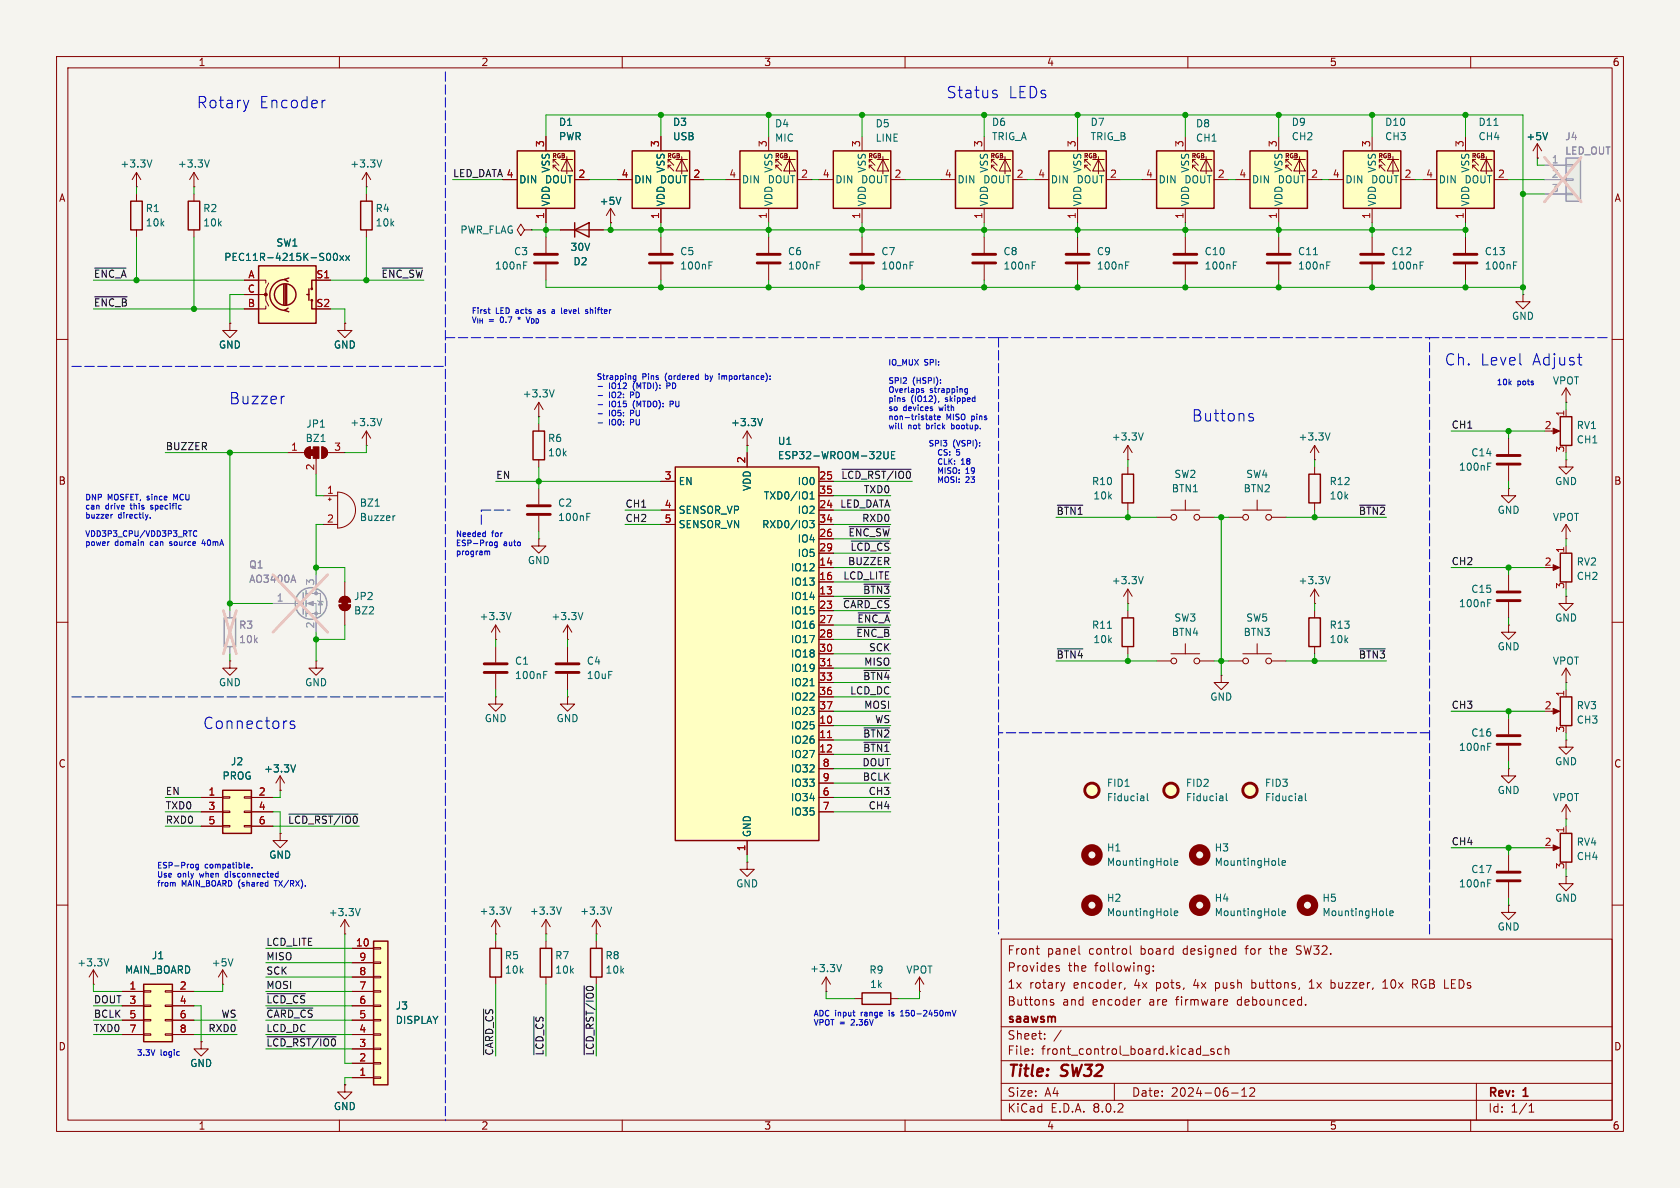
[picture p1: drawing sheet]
<svg xmlns="http://www.w3.org/2000/svg" width="297mm" height="210mm" viewBox="0 0 297 210" stroke-linecap="round" stroke-linejoin="round" font-family="sans-serif">
<defs><g id="words">
<g font-size="2.8" fill="#0000c2">
<text x="167.2" y="17.5">Status</text>
<text x="178.3" y="17.5">LEDs</text>
<text x="34.7" y="19.3">Rotary</text>
<text x="45.8" y="19.3">Encoder</text>
<text x="255.3" y="64.8">Ch.</text>
<text x="261.6" y="64.8">Level</text>
<text x="270.8" y="64.8">Adjust</text>
<text x="40.4" y="71.6">Buzzer</text>
<text x="210.6" y="74.7">Buttons</text>
<text x="35.8" y="129">Connectors</text>
</g>
<g font-size="2.8" fill="#840000">
<text x="178" y="190.9">Title:</text>
<text x="187.7" y="190.9">SW32</text>
</g>
<g font-size="2.1" fill="#840000">
<text x="178" y="172">Provides</text>
<text x="178" y="169">Front</text>
<text x="185.1" y="169">panel</text>
<text x="188.8" y="172">the</text>
<text x="192.5" y="169">control</text>
<text x="193.6" y="172">following:</text>
<text x="201.8" y="169">board</text>
<text x="209.4" y="169">designed</text>
<text x="220.6" y="169">for</text>
<text x="225.1" y="169">the</text>
<text x="229.9" y="169">SW32.</text>
<text x="178" y="178">Buttons</text>
<text x="178" y="175">1x</text>
<text x="181.9" y="175">rotary</text>
<text x="187.8" y="178">and</text>
<text x="189.8" y="175">encoder,</text>
<text x="193.2" y="178">encoder</text>
<text x="200.7" y="175">4x</text>
<text x="203.3" y="178">are</text>
<text x="204.6" y="175">pots,</text>
<text x="208.2" y="178">firmware</text>
<text x="211.4" y="175">4x</text>
<text x="215.4" y="175">push</text>
<text x="219.1" y="178">debounced.</text>
<text x="222" y="175">buttons,</text>
<text x="232.3" y="175">1x</text>
<text x="236.3" y="175">buzzer,</text>
<text x="245.6" y="175">10x</text>
<text x="251" y="175">RGB LEDs</text>
<text x="178" y="184">Sheet:</text>
<text x="178" y="181.2">saawsm</text>
<text x="178" y="186.7">File:</text>
<text x="184.1" y="186.7">front_control_board.kicad_sch</text>
<text x="178" y="196.9">KiCad</text>
<text x="178" y="194.1">Size:</text>
<text x="184.7" y="194.1">A4</text>
<text x="185.7" y="196.9">E.D.A.</text>
<text x="193.3" y="196.9">8.0.2</text>
<text x="200" y="194.1">Date:</text>
<text x="207" y="194.1">2024-06-12</text>
<text x="263" y="194.3">Rev:</text>
<text x="263" y="196.9">Id:</text>
<text x="267.1" y="196.9">1/1</text>
<text x="269.4" y="194.3">1</text>
</g>
<g font-size="1.8" fill="#840000">
<text x="35" y="11.9">1</text>
<text x="85" y="11.9">2</text>
<text x="135" y="11.9">3</text>
<text x="185" y="11.9">4</text>
<text x="235" y="11.9">5</text>
<text x="285" y="11.9">6</text>
<text x="10.3" y="35.9">A</text>
<text x="285.3" y="35.9">A</text>
<text x="10.3" y="85.9">B</text>
<text x="285.3" y="85.9">B</text>
<text x="10.3" y="135.9">C</text>
<text x="285.3" y="135.9">C</text>
<text x="10.3" y="185.9">D</text>
<text x="285.3" y="185.9">D</text>
<text x="35" y="199.9">1</text>
<text x="85" y="199.9">2</text>
<text x="135" y="199.9">3</text>
<text x="185" y="199.9">4</text>
<text x="235" y="199.9">5</text>
<text x="285" y="199.9">6</text>
</g>
<g font-size="1.8" fill="#006464">
<text x="98.7" y="22.5">D1</text>
<text x="118.9" y="22.5">D3</text>
<text x="136.9" y="22.7">D4</text>
<text x="154.7" y="22.7">D5</text>
<text x="175.3" y="22.5">D6</text>
<text x="192.7" y="22.5">D7</text>
<text x="211.3" y="22.7">D8</text>
<text x="228.3" y="22.5">D9</text>
<text x="244.8" y="22.5">D10</text>
<text x="261.3" y="22.5">D11</text>
<text x="21.2" y="29.8">+3.3V</text>
<text x="31.3" y="29.8">+3.3V</text>
<text x="61.8" y="29.8">+3.3V</text>
<text x="98.7" y="25">PWR</text>
<text x="118.9" y="25">USB</text>
<text x="136.9" y="25.2">MIC</text>
<text x="154.7" y="25.2">LINE</text>
<text x="175.3" y="25">TRIG_A</text>
<text x="192.7" y="25">TRIG_B</text>
<text x="211.3" y="25.2">CH1</text>
<text x="228.3" y="25">CH2</text>
<text x="244.8" y="25">CH3</text>
<text x="261.3" y="25">CH4</text>
<text x="269.7" y="25">+5V</text>
<text x="91.7" y="32.6">DIN</text>
<text x="96.2" y="32.6">DOUT</text>
<text x="97.4" y="30.6" transform="rotate(-90 97.4 30.6)">VSS</text>
<text x="112" y="32.6">DIN</text>
<text x="116.6" y="32.6">DOUT</text>
<text x="117.7" y="30.6" transform="rotate(-90 117.7 30.6)">VSS</text>
<text x="131.1" y="32.6">DIN</text>
<text x="135.6" y="32.6">DOUT</text>
<text x="136.8" y="30.6" transform="rotate(-90 136.8 30.6)">VSS</text>
<text x="147.6" y="32.6">DIN</text>
<text x="152.1" y="32.6">DOUT</text>
<text x="153.3" y="30.6" transform="rotate(-90 153.3 30.6)">VSS</text>
<text x="169.2" y="32.6">DIN</text>
<text x="173.7" y="32.6">DOUT</text>
<text x="174.9" y="30.6" transform="rotate(-90 174.9 30.6)">VSS</text>
<text x="185.7" y="32.6">DIN</text>
<text x="190.2" y="32.6">DOUT</text>
<text x="191.4" y="30.6" transform="rotate(-90 191.4 30.6)">VSS</text>
<text x="204.7" y="32.6">DIN</text>
<text x="209.3" y="32.6">DOUT</text>
<text x="210.4" y="30.6" transform="rotate(-90 210.4 30.6)">VSS</text>
<text x="221.2" y="32.6">DIN</text>
<text x="225.8" y="32.6">DOUT</text>
<text x="226.9" y="30.6" transform="rotate(-90 226.9 30.6)">VSS</text>
<text x="237.7" y="32.6">DIN</text>
<text x="242.3" y="32.6">DOUT</text>
<text x="243.4" y="30.6" transform="rotate(-90 243.4 30.6)">VSS</text>
<text x="254.3" y="32.6">DIN</text>
<text x="258.8" y="32.6">DOUT</text>
<text x="259.9" y="30.6" transform="rotate(-90 259.9 30.6)">VSS</text>
<text x="25.7" y="37.7">R1</text>
<text x="25.7" y="40.2">10k</text>
<text x="35.8" y="37.7">R2</text>
<text x="35.8" y="40.2">10k</text>
<text x="66.3" y="37.7">R4</text>
<text x="66.3" y="40.2">10k</text>
<text x="81.3" y="41.5">PWR_FLAG</text>
<text x="97.4" y="36.6" transform="rotate(-90 97.4 36.6)">VDD</text>
<text x="105.9" y="36.4">+5V</text>
<text x="117.7" y="36.6" transform="rotate(-90 117.7 36.6)">VDD</text>
<text x="136.8" y="36.6" transform="rotate(-90 136.8 36.6)">VDD</text>
<text x="153.3" y="36.6" transform="rotate(-90 153.3 36.6)">VDD</text>
<text x="174.9" y="36.6" transform="rotate(-90 174.9 36.6)">VDD</text>
<text x="191.4" y="36.6" transform="rotate(-90 191.4 36.6)">VDD</text>
<text x="210.4" y="36.6" transform="rotate(-90 210.4 36.6)">VDD</text>
<text x="226.9" y="36.6" transform="rotate(-90 226.9 36.6)">VDD</text>
<text x="243.4" y="36.6" transform="rotate(-90 243.4 36.6)">VDD</text>
<text x="259.9" y="36.6" transform="rotate(-90 259.9 36.6)">VDD</text>
<text x="39.5" y="46.3">PEC11R-4215K-S00xx</text>
<text x="48.8" y="43.8">SW1</text>
<text x="87.4" y="47.9">100nF</text>
<text x="90.8" y="45.3">C3</text>
<text x="100.8" y="44.6">30V</text>
<text x="101.3" y="47.1">D2</text>
<text x="120.2" y="45.3">C5</text>
<text x="120.2" y="47.9">100nF</text>
<text x="139.2" y="45.3">C6</text>
<text x="139.2" y="47.9">100nF</text>
<text x="155.7" y="45.3">C7</text>
<text x="155.7" y="47.9">100nF</text>
<text x="177.3" y="45.3">C8</text>
<text x="177.3" y="47.9">100nF</text>
<text x="193.8" y="45.3">C9</text>
<text x="193.8" y="47.9">100nF</text>
<text x="212.9" y="47.9">100nF</text>
<text x="212.9" y="45.3">C10</text>
<text x="229.4" y="47.9">100nF</text>
<text x="229.4" y="45.3">C11</text>
<text x="245.9" y="47.9">100nF</text>
<text x="245.9" y="45.3">C12</text>
<text x="262.4" y="45.3">C13</text>
<text x="262.4" y="47.9">100nF</text>
<text x="267.2" y="56.7">GND</text>
<text x="38.6" y="61.8">GND</text>
<text x="58.9" y="61.8">GND</text>
<text x="92.3" y="70.5">+3.3V</text>
<text x="274.4" y="68.2">VPOT</text>
<text x="54.1" y="75.8">JP1</text>
<text x="61.8" y="75.5">+3.3V</text>
<text x="129.1" y="75.5">+3.3V</text>
<text x="278.6" y="76">RV1</text>
<text x="53.9" y="78.3">BZ1</text>
<text x="96.8" y="78.3">R6</text>
<text x="96.8" y="80.9">10k</text>
<text x="137.4" y="78.8">U1</text>
<text x="137.4" y="81.4">ESP32-WROOM-32UE</text>
<text x="196.4" y="78.1">+3.3V</text>
<text x="229.5" y="78.1">+3.3V</text>
<text x="257.8" y="83.4">100nF</text>
<text x="260" y="80.9">C14</text>
<text x="278.6" y="78.6">CH1</text>
<text x="63.5" y="89.8">BZ1</text>
<text x="98.6" y="89.8">C2</text>
<text x="119.9" y="86">EN</text>
<text x="132.9" y="86.9" transform="rotate(-90 132.9 86.9)">VDD</text>
<text x="134.9" y="88.5">TXD0/IO1</text>
<text x="140.9" y="86">IO0</text>
<text x="192.9" y="86">R10</text>
<text x="193.2" y="88.5">10k</text>
<text x="207.1" y="87.2">BTN1</text>
<text x="207.5" y="84.7">SW2</text>
<text x="219.8" y="87.2">BTN2</text>
<text x="220.2" y="84.7">SW4</text>
<text x="235" y="88.5">10k</text>
<text x="235" y="86">R12</text>
<text x="274.8" y="86">GND</text>
<text x="63.5" y="92.3">Buzzer</text>
<text x="98.6" y="92.3">100nF</text>
<text x="119.9" y="91">SENSOR_VP</text>
<text x="119.9" y="93.6">SENSOR_VN</text>
<text x="134.6" y="93.6">RXD0/IO3</text>
<text x="140.9" y="91">IO2</text>
<text x="264.7" y="91">GND</text>
<text x="274.4" y="92.3">VPOT</text>
<text x="93.2" y="99.9">GND</text>
<text x="139.7" y="101.2">IO12</text>
<text x="140.9" y="96.1">IO4</text>
<text x="140.9" y="98.7">IO5</text>
<text x="278.6" y="100.2">RV2</text>
<text x="62.5" y="106.3">JP2</text>
<text x="139.7" y="106.3">IO14</text>
<text x="139.7" y="103.7">IO13</text>
<text x="196.4" y="103.5">+3.3V</text>
<text x="229.5" y="103.5">+3.3V</text>
<text x="257.8" y="107.5">100nF</text>
<text x="260" y="105">C15</text>
<text x="278.6" y="102.7">CH2</text>
<text x="62.5" y="108.8">BZ2</text>
<text x="84.7" y="109.8">+3.3V</text>
<text x="97.4" y="109.8">+3.3V</text>
<text x="139.7" y="108.8">IO15</text>
<text x="139.7" y="111.4">IO16</text>
<text x="139.7" y="113.9">IO17</text>
<text x="192.9" y="111.4">R11</text>
<text x="193.2" y="113.9">10k</text>
<text x="207.1" y="112.6">BTN4</text>
<text x="207.5" y="110.1">SW3</text>
<text x="219.8" y="112.6">BTN3</text>
<text x="220.2" y="110.1">SW5</text>
<text x="235" y="113.9">10k</text>
<text x="235" y="111.4">R13</text>
<text x="274.8" y="110.1">GND</text>
<text x="90.9" y="117.7">C1</text>
<text x="103.6" y="117.7">C4</text>
<text x="139.7" y="116.4">IO18</text>
<text x="139.7" y="119">IO19</text>
<text x="264.7" y="115.2">GND</text>
<text x="274.4" y="117.7">VPOT</text>
<text x="38.6" y="121.5">GND</text>
<text x="53.8" y="121.5">GND</text>
<text x="90.9" y="120.2">100nF</text>
<text x="103.6" y="120.2">10uF</text>
<text x="139.7" y="121.5">IO21</text>
<text x="139.7" y="124.1">IO22</text>
<text x="213.9" y="124.1">GND</text>
<text x="278.6" y="125.6">RV3</text>
<text x="85.6" y="127.9">GND</text>
<text x="98.3" y="127.9">GND</text>
<text x="139.7" y="129.1">IO25</text>
<text x="139.7" y="131.7">IO26</text>
<text x="139.7" y="126.6">IO23</text>
<text x="260" y="130.4">C16</text>
<text x="278.6" y="128.1">CH3</text>
<text x="40.7" y="135.5">J2</text>
<text x="46.6" y="136.8">+3.3V</text>
<text x="139.7" y="134.2">IO27</text>
<text x="139.7" y="136.8">IO32</text>
<text x="257.8" y="132.9">100nF</text>
<text x="274.8" y="135.5">GND</text>
<text x="39.2" y="138">PROG</text>
<text x="139.7" y="141.8">IO34</text>
<text x="139.7" y="139.3">IO33</text>
<text x="195.6" y="139.3">FID1</text>
<text x="195.6" y="141.8">Fiducial</text>
<text x="209.6" y="139.3">FID2</text>
<text x="209.6" y="141.8">Fiducial</text>
<text x="223.5" y="139.3">FID3</text>
<text x="223.5" y="141.8">Fiducial</text>
<text x="264.7" y="140.6">GND</text>
<text x="274.4" y="141.8">VPOT</text>
<text x="132.9" y="148.1" transform="rotate(-90 132.9 148.1)">GND</text>
<text x="139.7" y="144.4">IO35</text>
<text x="278.6" y="149.7">RV4</text>
<text x="47.5" y="152">GND</text>
<text x="195.6" y="150.7">H1</text>
<text x="195.6" y="153.3">MountingHole</text>
<text x="214.6" y="150.7">H3</text>
<text x="214.6" y="153.3">MountingHole</text>
<text x="260" y="154.5">C17</text>
<text x="278.6" y="152.2">CH4</text>
<text x="84.7" y="161.9">+3.3V</text>
<text x="93.6" y="161.9">+3.3V</text>
<text x="102.5" y="161.9">+3.3V</text>
<text x="130" y="157.1">GND</text>
<text x="195.6" y="159.6">H2</text>
<text x="214.6" y="159.6">H4</text>
<text x="233.7" y="159.6">H5</text>
<text x="257.8" y="157.1">100nF</text>
<text x="274.8" y="159.6">GND</text>
<text x="58" y="162.2">+3.3V</text>
<text x="195.6" y="162.2">MountingHole</text>
<text x="214.6" y="162.2">MountingHole</text>
<text x="233.7" y="162.2">MountingHole</text>
<text x="264.7" y="164.7">GND</text>
<text x="13.6" y="171">+3.3V</text>
<text x="22" y="172.3">MAIN_BOARD</text>
<text x="26.7" y="169.8">J1</text>
<text x="37.3" y="171">+5V</text>
<text x="89.2" y="169.8">R5</text>
<text x="89.2" y="172.3">10k</text>
<text x="98.1" y="169.8">R7</text>
<text x="98.1" y="172.3">10k</text>
<text x="106.9" y="169.8">R8</text>
<text x="106.9" y="172.3">10k</text>
<text x="143.1" y="172.1">+3.3V</text>
<text x="153.6" y="172.3">R9</text>
<text x="160.1" y="172.3">VPOT</text>
<text x="69.9" y="178.7">J3</text>
<text x="153.7" y="174.9">1k</text>
<text x="69.9" y="181.2">DISPLAY</text>
<text x="33.5" y="188.8">GND</text>
<text x="58.9" y="196.4">GND</text>
</g>
<g font-size="1.8" fill="#a90000">
<text x="96.3" y="26.1" transform="rotate(-90 96.3 26.1)">3</text>
<text x="116.6" y="26.1" transform="rotate(-90 116.6 26.1)">3</text>
<text x="135.6" y="26.1" transform="rotate(-90 135.6 26.1)">3</text>
<text x="152.1" y="26.1" transform="rotate(-90 152.1 26.1)">3</text>
<text x="173.7" y="26.1" transform="rotate(-90 173.7 26.1)">3</text>
<text x="190.2" y="26.1" transform="rotate(-90 190.2 26.1)">3</text>
<text x="209.3" y="26.1" transform="rotate(-90 209.3 26.1)">3</text>
<text x="225.8" y="26.1" transform="rotate(-90 225.8 26.1)">3</text>
<text x="242.3" y="26.1" transform="rotate(-90 242.3 26.1)">3</text>
<text x="258.8" y="26.1" transform="rotate(-90 258.8 26.1)">3</text>
<text x="89.5" y="31.5">4</text>
<text x="102.2" y="31.5">2</text>
<text x="109.8" y="31.5">4</text>
<text x="122.5" y="31.5">2</text>
<text x="128.8" y="31.5">4</text>
<text x="141.5" y="31.5">2</text>
<text x="145.3" y="31.5">4</text>
<text x="158" y="31.5">2</text>
<text x="166.9" y="31.5">4</text>
<text x="179.6" y="31.5">2</text>
<text x="183.4" y="31.5">4</text>
<text x="196.1" y="31.5">2</text>
<text x="202.5" y="31.5">4</text>
<text x="215.2" y="31.5">2</text>
<text x="219" y="31.5">4</text>
<text x="231.7" y="31.5">2</text>
<text x="235.5" y="31.5">4</text>
<text x="248.2" y="31.5">2</text>
<text x="252" y="31.5">4</text>
<text x="264.7" y="31.5">2</text>
<text x="96.3" y="38.8" transform="rotate(-90 96.3 38.8)">1</text>
<text x="116.6" y="38.8" transform="rotate(-90 116.6 38.8)">1</text>
<text x="135.6" y="38.8" transform="rotate(-90 135.6 38.8)">1</text>
<text x="152.1" y="38.8" transform="rotate(-90 152.1 38.8)">1</text>
<text x="173.7" y="38.8" transform="rotate(-90 173.7 38.8)">1</text>
<text x="190.2" y="38.8" transform="rotate(-90 190.2 38.8)">1</text>
<text x="209.3" y="38.8" transform="rotate(-90 209.3 38.8)">1</text>
<text x="225.8" y="38.8" transform="rotate(-90 225.8 38.8)">1</text>
<text x="242.3" y="38.8" transform="rotate(-90 242.3 38.8)">1</text>
<text x="258.8" y="38.8" transform="rotate(-90 258.8 38.8)">1</text>
<text x="43.7" y="51.8">C</text>
<text x="43.8" y="49.3">A</text>
<text x="55.8" y="49.3">S1</text>
<text x="43.7" y="54.4">B</text>
<text x="55.8" y="54.4">S2</text>
<text x="273" y="75.9">2</text>
<text x="276.6" y="73.7" transform="rotate(-90 276.6 73.7)">1</text>
<text x="51.4" y="79.8">1</text>
<text x="55.6" y="83.3" transform="rotate(-90 55.6 83.3)">2</text>
<text x="59" y="79.8">3</text>
<text x="131.8" y="82" transform="rotate(-90 131.8 82)">2</text>
<text x="276.6" y="80.1" transform="rotate(-90 276.6 80.1)">3</text>
<text x="57.7" y="87.4">1</text>
<text x="117.4" y="84.8">3</text>
<text x="117.4" y="89.9">4</text>
<text x="144.7" y="89.9">24</text>
<text x="144.7" y="84.8">25</text>
<text x="144.7" y="87.4">35</text>
<text x="57.7" y="92.5">2</text>
<text x="117.4" y="92.5">5</text>
<text x="144.7" y="95">26</text>
<text x="144.7" y="92.5">34</text>
<text x="144.7" y="100.1">14</text>
<text x="144.7" y="97.5">29</text>
<text x="273" y="100.1">2</text>
<text x="276.6" y="97.9" transform="rotate(-90 276.6 97.9)">1</text>
<text x="144.7" y="105.2">13</text>
<text x="144.7" y="102.6">16</text>
<text x="144.7" y="107.7">23</text>
<text x="276.6" y="104.2" transform="rotate(-90 276.6 104.2)">3</text>
<text x="144.7" y="110.2">27</text>
<text x="144.7" y="112.8">28</text>
<text x="144.7" y="115.3">30</text>
<text x="144.7" y="117.9">31</text>
<text x="144.7" y="120.4">33</text>
<text x="144.7" y="122.9">36</text>
<text x="144.7" y="125.5">37</text>
<text x="273" y="125.5">2</text>
<text x="276.6" y="123.3" transform="rotate(-90 276.6 123.3)">1</text>
<text x="144.7" y="128">10</text>
<text x="144.7" y="130.6">11</text>
<text x="276.6" y="129.6" transform="rotate(-90 276.6 129.6)">3</text>
<text x="144.7" y="133.1">12</text>
<text x="145.3" y="135.6">8</text>
<text x="36.8" y="140.7">1</text>
<text x="36.8" y="143.3">3</text>
<text x="45.6" y="140.7">2</text>
<text x="45.6" y="143.3">4</text>
<text x="145.3" y="140.7">6</text>
<text x="145.3" y="143.3">7</text>
<text x="145.3" y="138.2">9</text>
<text x="36.8" y="145.8">5</text>
<text x="45.6" y="145.8">6</text>
<text x="273" y="149.6">2</text>
<text x="276.6" y="147.4" transform="rotate(-90 276.6 147.4)">1</text>
<text x="131.8" y="150.6" transform="rotate(-90 131.8 150.6)">1</text>
<text x="276.6" y="153.7" transform="rotate(-90 276.6 153.7)">3</text>
<text x="62.8" y="167.4">10</text>
<text x="63.4" y="172.5">8</text>
<text x="63.4" y="169.9">9</text>
<text x="22.8" y="175">1</text>
<text x="22.8" y="177.5">3</text>
<text x="31.7" y="175">2</text>
<text x="31.7" y="177.5">4</text>
<text x="63.4" y="177.5">6</text>
<text x="63.4" y="175">7</text>
<text x="22.8" y="180.1">5</text>
<text x="22.8" y="182.6">7</text>
<text x="31.7" y="180.1">6</text>
<text x="31.7" y="182.6">8</text>
<text x="63.4" y="185.2">3</text>
<text x="63.4" y="182.6">4</text>
<text x="63.4" y="180.1">5</text>
<text x="63.4" y="190.2">1</text>
<text x="63.4" y="187.7">2</text>
</g>
<g font-size="1.8" fill="#a5a4a2">
<text x="274.2" y="29">1</text>
<text x="274.2" y="31.5">2</text>
<text x="274.2" y="34">3</text>
<text x="48.8" y="106.4">1</text>
<text x="55.6" y="103.6" transform="rotate(-90 55.6 103.6)">3</text>
<text x="55.6" y="111.2" transform="rotate(-90 55.6 111.2)">2</text>
</g>
<g font-size="1.8" fill="#939391">
<text x="276.6" y="25">J4</text>
<text x="276.6" y="27.5">LED_OUT</text>
<text x="44" y="100.7">Q1</text>
<text x="44" y="103.2">AO3400A</text>
<text x="42.2" y="111.4">R3</text>
<text x="42.2" y="113.9">10k</text>
</g>
<g font-size="1.8" fill="#0f0f0f">
<text x="80" y="31.4">LED_DATA 4</text>
<text x="67.3" y="49.2">~{ENC_SW}</text>
<text x="16.5" y="54.3">~{ENC_B}</text>
<text x="256.5" y="75.9">CH1</text>
<text x="29.2" y="79.7">BUZZER</text>
<text x="87.6" y="84.7">EN</text>
<text x="110.5" y="89.8">CH1</text>
<text x="148.4" y="89.8">LED_DATA</text>
<text x="148.6" y="84.7">~{LCD_RST/IO0}</text>
<text x="152.6" y="87.3">TXD0</text>
<text x="110.5" y="92.4">CH2</text>
<text x="149.9" y="94.9">~{ENC_SW}</text>
<text x="152.3" y="92.4">RXD0</text>
<text x="186.7" y="91.1">~{BTN1}</text>
<text x="240.1" y="91.1">~{BTN2}</text>
<text x="149.8" y="100">BUZZER</text>
<text x="150.3" y="97.4">~{LCD_CS}</text>
<text x="256.5" y="100">CH2</text>
<text x="148.9" y="107.6">~{CARD_CS}</text>
<text x="149" y="102.5">LCD_LITE</text>
<text x="152.5" y="105.1">~{BTN3}</text>
<text x="151.3" y="112.7">~{ENC_B}</text>
<text x="151.5" y="110.1">~{ENC_A}</text>
<text x="152.7" y="117.8">MISO</text>
<text x="153.5" y="115.2">SCK</text>
<text x="186.7" y="116.5">~{BTN4}</text>
<text x="240.1" y="116.5">~{BTN3}</text>
<text x="150.2" y="122.8">LCD_DC</text>
<text x="152.5" y="120.3">~{BTN4}</text>
<text x="152.7" y="125.4">MOSI</text>
<text x="256.5" y="125.4">CH3</text>
<text x="152.5" y="130.5">~{BTN2}</text>
<text x="154.6" y="127.9">WS</text>
<text x="152.4" y="135.5">DOUT</text>
<text x="152.5" y="133">~{BTN1}</text>
<text x="29.2" y="143.2">TXD0</text>
<text x="29.2" y="140.6">EN</text>
<text x="152.4" y="138.1">BCLK</text>
<text x="153.5" y="140.6">CH3</text>
<text x="153.5" y="143.2">CH4</text>
<text x="29.2" y="145.7">RXD0</text>
<text x="50.8" y="145.7">~{LCD_RST/IO0}</text>
<text x="256.5" y="149.5">CH4</text>
<text x="47" y="167.3">LCD_LITE</text>
<text x="47" y="172.4">SCK</text>
<text x="47" y="169.8">MISO</text>
<text x="16.5" y="177.5">DOUT</text>
<text x="16.5" y="180">BCLK</text>
<text x="39" y="180">WS</text>
<text x="47" y="174.9">MOSI</text>
<text x="47" y="180">~{CARD_CS}</text>
<text x="47" y="177.5">~{LCD_CS}</text>
<text x="16.5" y="182.5">TXD0</text>
<text x="36.7" y="182.5">RXD0</text>
<text x="47" y="182.5">LCD_DC</text>
<text x="47" y="185.1">~{LCD_RST/IO0}</text>
<text x="87.3" y="186.7" transform="rotate(-90 87.3 186.7)">~{CARD_CS}</text>
<text x="96.2" y="186.7" transform="rotate(-90 96.2 186.7)">~{LCD_CS}</text>
<text x="105.1" y="186.7" transform="rotate(-90 105.1 186.7)">~{LCD_RST/IO0}</text>
</g>
<text font-size="1.8" fill="#009600" x="16.5" y="49.2">~{ENC_A}</text>
<g font-size="1.4" fill="#0000c2">
<text x="83.3" y="55.5">First</text>
<text x="83.3" y="57.2">V_{IH}</text>
<text x="86.4" y="57.2">=</text>
<text x="87.7" y="55.5">LED</text>
<text x="88.7" y="57.2">0.7</text>
<text x="91.4" y="55.5">acts</text>
<text x="92.1" y="57.2">*</text>
<text x="93.8" y="57.2">V_{DD}</text>
<text x="95.6" y="55.5">as</text>
<text x="98.3" y="55.5">a</text>
<text x="100.2" y="55.5">level</text>
<text x="104.8" y="55.5">shifter</text>
<text x="157" y="65">IO_MUX</text>
<text x="163.4" y="65">SPI:</text>
<text x="105.4" y="67.5">Strapping</text>
<text x="107.7" y="69.1">IO12</text>
<text x="107.7" y="70.7">IO2:</text>
<text x="111.6" y="70.7">PD</text>
<text x="112.1" y="69.1">(MTDI):</text>
<text x="113.6" y="67.5">Pins</text>
<text x="117.8" y="67.5">(ordered</text>
<text x="118.3" y="69.1">PD</text>
<text x="125.1" y="67.5">by</text>
<text x="127.8" y="67.5">importance):</text>
<text x="157" y="68.2">SPI2</text>
<text x="157" y="69.8">Overlaps</text>
<text x="157" y="71.4">pins</text>
<text x="161.1" y="71.4">(IO12),</text>
<text x="161.4" y="68.2">(HSPI):</text>
<text x="164.4" y="69.8">strapping</text>
<text x="167.3" y="71.4">skipped</text>
<text x="264.5" y="68.3">10k</text>
<text x="268.2" y="68.3">pots</text>
<text x="107.7" y="72.3">IO15</text>
<text x="107.7" y="73.9">IO5:</text>
<text x="107.7" y="75.6">IO0:</text>
<text x="111.6" y="73.9">PU</text>
<text x="111.6" y="75.6">PU</text>
<text x="112.1" y="72.3">(MTDO):</text>
<text x="118.9" y="72.3">PU</text>
<text x="157" y="73">so</text>
<text x="157" y="74.6">non-tristate</text>
<text x="157" y="76.2">will</text>
<text x="159.7" y="73">devices</text>
<text x="160.6" y="76.2">not</text>
<text x="164" y="76.2">brick</text>
<text x="166.2" y="73">with</text>
<text x="167.3" y="74.6">MISO</text>
<text x="168.6" y="76.2">bootup.</text>
<text x="172" y="74.6">pins</text>
<text x="164.1" y="79.3">SPI3</text>
<text x="166.1" y="80.9">CS:</text>
<text x="166.1" y="82.5">CLK:</text>
<text x="168.5" y="79.3">(VSPI):</text>
<text x="169.6" y="80.9">5</text>
<text x="170.4" y="82.5">18</text>
<text x="15" y="88.7">DNP</text>
<text x="19.1" y="88.7">MOSFET, since</text>
<text x="31.1" y="88.7">MCU</text>
<text x="166.1" y="84.1">MISO:</text>
<text x="166.1" y="85.7">MOSI:</text>
<text x="171.2" y="84.1">19</text>
<text x="171.2" y="85.7">23</text>
<text x="15" y="90.3">can</text>
<text x="15" y="91.9">buzzer</text>
<text x="15" y="95.1">VDD3P3_CPU/VDD3P3_RTC</text>
<text x="18.7" y="90.3">drive</text>
<text x="20.9" y="91.9">directly.</text>
<text x="23.3" y="90.3">this</text>
<text x="27.1" y="90.3">specific</text>
<text x="80.5" y="95.1">Needed</text>
<text x="87" y="95.1">for</text>
<text x="15" y="96.7">power</text>
<text x="20.3" y="96.7">domain</text>
<text x="26.8" y="96.7">can</text>
<text x="30.5" y="96.7">source</text>
<text x="36.4" y="96.7">40mA</text>
<text x="80.5" y="96.7">ESP-Prog</text>
<text x="80.5" y="98.4">program</text>
<text x="89.1" y="96.7">auto</text>
<text x="27.7" y="153.9">ESP-Prog</text>
<text x="27.7" y="155.5">Use</text>
<text x="31.4" y="155.5">only</text>
<text x="35.5" y="155.5">when</text>
<text x="36.2" y="153.9">compatible.</text>
<text x="40.3" y="155.5">disconnected</text>
<text x="27.7" y="157.1">from</text>
<text x="32.1" y="157.1">MAIN_BOARD</text>
<text x="42.3" y="157.1">(shared</text>
<text x="49" y="157.1">TX/RX).</text>
<text x="143.8" y="180">ADC input</text>
<text x="143.8" y="181.6">VPOT =</text>
<text x="150.7" y="181.6">2.36V</text>
<text x="152.4" y="180">range</text>
<text x="157.6" y="180">is</text>
<text x="159.9" y="180">150-2450mV</text>
<text x="24.1" y="186.7">3.3V</text>
<text x="28.4" y="186.7">logic</text>
</g>
<g font-size="1.1" fill="#840000">
<text x="97.6" y="28.1">RGB</text>
<text x="117.9" y="28.1">RGB</text>
<text x="137" y="28.1">RGB</text>
<text x="153.5" y="28.1">RGB</text>
<text x="175.1" y="28.1">RGB</text>
<text x="191.6" y="28.1">RGB</text>
<text x="210.6" y="28.1">RGB</text>
<text x="227.1" y="28.1">RGB</text>
<text x="243.6" y="28.1">RGB</text>
<text x="260.2" y="28.1">RGB</text>
</g>
</g></defs>
<path d="M0 0h297v210h-297z" fill="#f5f4ef" stroke="#f5f4ef" stroke-width=".18"/>
<g fill="none" stroke="#840000" stroke-width=".18">
<path d="M10 10h277v190h-277zM12 12h273v186h-273zM60 10v2M110 10v2M160 10v2M210 10v2M260 10v2M24.1 34.3v1.3M10 60h2M24.1 40.6v1.3M285 60h2M10 110h2"/>
<path d="M232.4 108v1.2M232.4 114.3v1.3M276.9 118.1l-.8 1.3M276.9 118.1v2.6M276.9 118.1l.7 1.3M285 110h2M276.9 120.7h.1M10 160h2M285 160h2M177 166h108v32h-108zM183.2 167.7h.5M183.5 168.6l.2 .1"/>
<path d="M185.7 177l.6 .4-.2 .3-.4-.1M186.2 176.8l-.3-.1-.2 .2M186.7 171.1l.5 .2 .1 .2-.2 .2-.4-.1M186.7 170.8h.5M188.2 173.7l-.3 1M190.7 168.5l.3 .2M198.9 174.6l-.2 .3M199.8 167.2v1.3l.2 .2M201.7 176.7l-.3 .1M202.7 170.7l.5 .1M203.2 171.6l-.5 .1M203.2 170.7v1.2l-.2 .2-.3 .1"/>
<path d="M203.9 171.6v.1M203.9 170.8v.1M216.8 176.7l.2 .4-.7 .1M217 177.6l-.2 .1M221.3 173.2v1.5M221.3 174.6l.2 .1M221.5 173.7l-.2 .1M229.2 168.6l.2 .1M229.3 167.3l-.1 .2 .1 .3M230.8 177.6v.1M231.5 174.7h.8M231.9 173.2l-.4 .4"/>
<path d="M235.3 174.6l.4 .1M235.3 173.2v1.5M235.7 173.7l-.4 .1M244.5 174.7h.8M244.5 173.6l.4-.4v1.5M250.1 174l.5 .7M250.5 173.3l-.2-.1h-.6v1.5M250.5 173.8l-.2 .2h-.6M60 198v2M110 198v2M160 198v2M177 194.5h108"/>
<path d="M177 191.5h108M177 187.5h108M177 181.5h108M182.5 186.3v.1M182.5 185.5v.1M184.7 183.6v.1M184.7 182.8v.1M187.6 182.1l-1.3 2M197 191.5v3M210 198v2M212.6 186.5h1.1M214.6 185.5l-.4-.1-.2 .2 .1 .2 .5 .2v.3h-.6"/>
<path d="M216 185.5l-.5-.1-.3 .3v.4l.2 .2h.6M216.6 185.5l.2-.1 .4 .1v.9M216.6 184.9v1.5M217.7 193.2h1.2M219.5 193.8h.9M219.5 192.7l.5-.4v1.5M221 192.4l.5-.1 .2 .1 .1 .3-.9 1.1h.9M260 198v2M261 191.5v6.5M270.3 196.6h.9M270.3 195.5l.4-.4v1.5"/>
</g>
<path d="M23.1 35.6h2v5h-2zM231.4 109.2h2v5.1h-2z" fill="none" stroke="#840000" stroke-width=".25"/>
<path d="M221 26.7h10.1v10.1h-10.1z" fill="#ffffc2"/>
<g fill="none" stroke="#840000" stroke-width=".18">
<path d="M218.4 31.8h2.6M226.1 24.1v2.6M226.1 36.8v2.6M227.3 28.7v-.5l1 1M227.3 29.7v-.5l1 1M227.3 29.2h.5M228.7 28.2h2.1M229.7 27.7v3M229.7 28.2l1.1 2h-2.1zM231.1 31.8h2.6M271.8 27.9h.1M271.8 25.4l.7 1.3"/>
<path d="M271.8 25.4v2.5M271.8 25.4l-.8 1.3M266.7 110.5v1.3h1.3l-1.3 1.2-1.3-1.2h1.3M266.7 110.5h.1"/>
</g>
<path d="M221 26.7h10.1v10.1h-10.1z" fill="none" stroke="#840000" stroke-width=".25"/>
<path d="M273.6 23.4l-.4 1.3" fill="none" stroke="#006464" stroke-width=".18"/>
<path d="M276.9 27.9h2.5v7.7h-2.5z" fill="#ebeae8"/>
<path d="M273 29.2h3.9M273 31.8h3.9M273 34.3h3.9M276.9 34.2h1.2v.2h-1.2zM276.9 31.6h1.2v.3h-1.2zM276.9 29.1h1.2v.2h-1.2z" fill="none" stroke="#9c9b98" stroke-width=".18"/>
<path d="M276.9 27.9h2.5v7.7h-2.5z" fill="none" stroke="#9c9b98" stroke-width=".25"/>
<path d="M273 27.8l6.5 7.9M279.5 27.8l-6.5 7.9" fill="none" stroke="#f6c1c2" stroke-width=".46"/>
<g fill="none" stroke="#840000" stroke-width=".18">
<path d="M232.4 78.7v2.6M232.4 78.7l-.8 1.3M232.4 78.7l.8 1.3M232.4 81.3h.1M232.4 82.6v1.2M232.4 88.9v1.3M276.9 105.4v1.3h1.2l-1.2 1.3-1.3-1.3h1.3M276.9 105.4h.1M100.3 123.2v1.3h1.3l-1.3 1.2-1.2-1.2h1.2M100.3 123.2h.1M274.3 125.7h1M276.9 121.9v1.3"/>
<path d="M274.3 149.9h1M276.9 146.1v1.2M87.6 166.4v1.2M87.6 172.7v1.3"/>
</g>
<path d="M231.4 83.8h2v5.1h-2zM275.8 123.2h2.1v5.1h-2.1zM275.8 147.3h2.1v5.1h-2.1zM86.6 167.6h2v5.1h-2z" fill="none" stroke="#840000" stroke-width=".25"/>
<path d="M235.1 76.5l-.4 1.3" fill="none" stroke="#006464" stroke-width=".18"/>
<g fill="#840000" stroke="#840000" stroke-width=".18">
<path d="M274.6 125.2l1.1 .5-1.1 .5z"/>
<path d="M274.6 149.4l1.1 .5-1.1 .5z"/>
</g>
<path d="M204.5 26.7h10.1v10.1h-10.1z" fill="#ffffc2"/>
<g fill="none" stroke="#840000" stroke-width=".18">
<path d="M24.1 33h.1M24.1 30.5l-.7 1.3M24.1 30.5v2.5M24.1 30.5l.8 1.3M201.9 31.8h2.6M209.5 24.1v2.6M209.5 36.8v2.6M210.8 28.7v-.5l1 1M210.8 29.7v-.5l1 1M210.8 29.2h.5M212.2 28.2h2M213.2 27.7v3"/>
<path d="M213.2 28.2l1 2h-2zM214.6 31.8h2.6M209.5 41.9v2.8M209.5 46.7v2.8M226.1 41.9v2.8M226.1 46.7v2.8M276.9 71.1h.1M276.9 68.6l-.8 1.3M276.9 68.6v2.5M276.9 68.6l.7 1.3M266.7 135.9v1.3h1.3l-1.3 1.2-1.3-1.2h1.3M266.7 135.9h.1"/>
<path d="M266.7 127v2.8M266.7 131.8v2.8M276.9 130.8v1.3h1.2l-1.2 1.3-1.3-1.3h1.3M276.9 130.8h.1M266.7 151.1v2.8M266.7 156v2.8M276.9 144.8h.1M276.9 154.9v1.3h1.2l-1.2 1.3-1.3-1.3h1.3M276.9 154.9h.1M276.9 142.2v2.6M276.9 142.2l-.8 1.3M276.9 142.2l.7 1.3"/>
</g>
<path d="M204.5 26.7h10.1v10.1h-10.1z" fill="none" stroke="#840000" stroke-width=".25"/>
<path d="M207.5 46.5h4.1M207.5 45h4.1M224 46.5h4.1M224 45h4.1M264.7 131.6h4M264.7 130h4M264.7 155.7h4M264.7 154.2h4" fill="none" stroke="#840000" stroke-width=".51"/>
<path d="M26.9 28.3l-.5 1.2M218 46.9h.5M218 46.3h.6M232.2 45h.7M234.6 46.9h.4M234.6 46.3h.6M263 132h.4M263 131.4h.6M263 156.1h.4M263 155.5h.6" fill="none" stroke="#006464" stroke-width=".18"/>
<path d="M66 166.4h2.6v25.4h-2.6z" fill="#ffffc2"/>
<g fill="none" stroke="#840000" stroke-width=".18">
<path d="M199.4 78.7l.8 1.3M199.4 78.7v2.6M199.4 78.7l-.8 1.3M199.4 81.3h.1M199.4 82.6v1.2M199.4 88.9v1.3M62.2 167.6h3.8M62.2 177.8h3.8M62.2 175.3h3.8M62.2 172.7h3.8M62.2 170.2h3.8M66 167.5h1.3v.3h-1.3z"/>
<path d="M66 170.1h1.3v.2h-1.3zM66 172.6h1.3v.2h-1.3zM66 175.1h1.3v.3h-1.3zM66 177.7h1.3v.2h-1.3zM62.2 190.5h3.8M62.2 188h3.8M62.2 185.4h3.8M62.2 182.9h3.8M62.2 180.3h3.8M66 180.2h1.3v.3h-1.3zM66 182.8h1.3v.2h-1.3zM66 185.3h1.3v.2h-1.3z"/>
<path d="M66 187.8h1.3v.3h-1.3zM66 190.4h1.3v.2h-1.3z"/>
</g>
<path d="M198.4 83.8h2v5.1h-2zM66 166.4h2.6v25.4h-2.6z" fill="none" stroke="#840000" stroke-width=".25"/>
<path d="M202.1 76.5l-.4 1.3" fill="none" stroke="#006464" stroke-width=".18"/>
<path d="M168.9 26.7h10.2v10.1h-10.2z" fill="#ffffc2"/>
<g fill="none" stroke="#840000" stroke-width=".18">
<path d="M166.4 31.8h2.5M174 24.1v2.6M174 36.8v2.6M175.3 28.7v-.5l1 1M175.3 29.7v-.5l1 1M175.3 29.2h.5M176.7 28.2h2M177.7 27.7v3M177.7 28.2l1 2h-2zM179.1 31.8h2.5M266.7 77.5v2.8M274.3 76.2h1"/>
<path d="M276.9 72.4v1.3M266.7 82.3v2.8M87.6 123.2v1.3h1.3l-1.3 1.2-1.2-1.2h1.2M87.6 123.2h.1M266.7 160v1.3h1.3l-1.3 1.3-1.3-1.3h1.3M266.7 160h.1M61 191.8v1.2h-1.3l1.3 1.3 1.2-1.3h-1.2M61 191.8h.1"/>
</g>
<path d="M168.9 26.7h10.2v10.1h-10.2zM275.8 73.7h2.1v5h-2.1z" fill="none" stroke="#840000" stroke-width=".25"/>
<path d="M274.6 75.7l1.1 .5-1.1 .5z" fill="#840000" stroke="#840000" stroke-width=".18"/>
<path d="M264.7 82h4M264.7 80.5h4" fill="none" stroke="#840000" stroke-width=".51"/>
<path d="M263 82.5h.4M263 81.9h.6" fill="none" stroke="#006464" stroke-width=".18"/>
<path d="M185.4 26.7h10.2v10.1h-10.2z" fill="#ffffc2"/>
<g fill="none" stroke="#840000" stroke-width=".18">
<path d="M64.8 33h.1M64.8 30.5v2.5M64.8 34.3v1.3M64.8 30.5l-.8 1.3M64.8 30.5l.7 1.3M182.9 31.8h2.5M190.5 24.1v2.6M190.5 36.8v2.6M191.8 28.7v-.5l1 1M191.8 29.7v-.5l1 1M191.8 29.2h.5M193.2 28.2h2"/>
<path d="M194.2 27.7v3M194.2 28.2l1 2h-2zM195.6 31.8h2.5M64.8 40.6v1.3M174 41.9v2.8M174 46.7v2.8M190.5 41.9v2.8M190.5 46.7v2.8M204.5 91.4h2.5M207 90.2h5.1M209.5 88.4v1.8M212.1 91.4h2.5"/>
<path d="M217.2 91.4h2.5M219.7 90.2h5.1M222.2 88.4v1.8M224.8 91.4h2.5M276.9 81.3v1.3h1.2l-1.2 1.2-1.3-1.2h1.3M276.9 81.3h.1M87.6 113h.1M87.6 110.5v2.5M87.6 114.3v2.8M87.6 119.1v2.8M87.6 110.5l-.7 1.3M87.6 110.5l.8 1.3"/>
<path d="M199.4 106.7h.1M199.4 104.1l.8 1.3M199.4 104.1v2.6M199.4 108v1.2M199.4 114.3v1.3M199.4 104.1l-.8 1.3M204.5 116.8h2.5M207 115.6h5.1M209.5 113.8v1.8M212.1 116.8h2.5M215.9 119.4v1.3h-1.3l1.3 1.2 1.3-1.2h-1.3M215.9 119.4h.1"/>
<path d="M217.2 116.8h2.5M219.7 115.6h5.1M222.2 113.8v1.8M224.8 116.8h2.5M232.4 106.7h.1M232.4 104.1l-.8 1.3M232.4 104.1v2.6M232.4 104.1l.8 1.3M39.4 174h.1M39.4 171.5l-.8 1.2M39.4 171.5v2.5M39.4 171.5l.7 1.2"/>
<path d="M87.6 165.1h.1M87.6 162.6v2.5M87.6 162.6l-.7 1.2M87.6 162.6l.8 1.2M151.1 176.5h1.3M157.5 176.5h1.2M35.6 184.2v1.2h1.2l-1.2 1.3-1.3-1.3h1.3M35.6 184.2h.1"/>
<circle cx="207.5" cy="91.4" r=".51"/>
<circle cx="211.6" cy="91.4" r=".51"/>
<circle cx="220.2" cy="91.4" r=".51"/>
<circle cx="224.3" cy="91.4" r=".51"/>
<circle cx="207.5" cy="116.8" r=".51"/>
<circle cx="211.6" cy="116.8" r=".51"/>
<circle cx="220.2" cy="116.8" r=".51"/>
<circle cx="224.3" cy="116.8" r=".51"/>
</g>
<path d="M63.8 35.6h2v5h-2zM185.4 26.7h10.2v10.1h-10.2zM198.4 109.2h2v5.1h-2zM152.4 175.5h5.1v2h-5.1z" fill="none" stroke="#840000" stroke-width=".25"/>
<path d="M172 46.5h4M172 45h4M188.5 46.5h4M188.5 45h4M85.6 118.9h4.1M85.6 117.3h4.1" fill="none" stroke="#840000" stroke-width=".51"/>
<g fill="none" stroke="#006464" stroke-width=".18">
<path d="M67.5 28.3l-.4 1.2M182.5 46.9h.4M182.5 46.3h.6M199 46.9h.4M199 46.3h.6M90.4 108.3l-.5 1.2M96.1 119.3h.4M96.1 118.7h.6M195.8 111.1h.7M202.1 101.9l-.4 1.3M235.1 101.9l-.4 1.3M41.2 169.5l-.4 1.3"/>
<path d="M90.4 160.3l-.5 1.3"/>
</g>
<path d="M40.6 108v1.2M40.6 114.3v1.3M48.3 106.7h5.3M54.1 106.7h1.8v5.1M54.1 104.9h2.5v3.6h-2.5M55.9 101.6v3.3M56.1 106.2l.2 .1h.7l.1 .1M56.6 106.3l.4 .6h-.7z" fill="none" stroke="#9c9b98" stroke-width=".18"/>
<g fill="none" stroke="#9c9b98" stroke-width=".25">
<path d="M39.6 109.2h2.1v5.1h-2.1zM53.6 104.8v3.8M54.1 104.4v1M54.1 106.2v1M54.1 108v1"/>
<circle cx="55" cy="106.7" r="2.79"/>
</g>
<g fill="#9c9b98" stroke="#9c9b98" stroke-width=".18">
<path d="M54.4 106.7l1-.4v.8z"/>
<circle cx="55.9" cy="108.5" r=".25"/>
<circle cx="55.9" cy="104.9" r=".25"/>
</g>
<path d="M51.9 101.7l.4 1.2" fill="none" stroke="#939391" stroke-width=".18"/>
<path d="M39.5 108l2.3 7.6M41.8 108l-2.3 7.6M48.3 101.6l9.6 10.2M57.9 101.6l-9.6 10.2" fill="none" stroke="#f6c1c2" stroke-width=".46"/>
<path d="M25.4 174h5.1v10.2h-5.1z" fill="#ffffc2"/>
<g fill="none" stroke="#840000" stroke-width=".18">
<path d="M21.6 175.3h3.8M21.6 177.8h3.8M25.4 177.7h1.3v.2h-1.3zM25.4 175.1h1.3v.3h-1.3zM29.2 177.7h1.3v.2h-1.3zM29.2 175.1h1.3v.3h-1.3zM30.5 175.3h3.8M30.5 177.8h3.8M21.6 180.3h3.8M21.6 182.9h3.8M25.4 182.8h1.3v.2h-1.3zM25.4 180.2h1.3v.3h-1.3z"/>
<path d="M29.2 182.8h1.3v.2h-1.3zM29.2 180.2h1.3v.3h-1.3zM30.5 180.3h3.8M30.5 182.9h3.8"/>
</g>
<path d="M25.4 174h5.1v10.2h-5.1z" fill="none" stroke="#840000" stroke-width=".25"/>
<path d="M119.4 82.6h25.4v66h-25.4z" fill="#ffffc2"/>
<path d="M119.4 82.6h25.4v66h-25.4z" fill="none" stroke="#840000" stroke-width=".25"/>
<g fill="none" stroke="#840000" stroke-width=".18">
<path d="M259.1 41.9v2.8M259.1 46.7v2.8M64.8 78.7h.1M64.8 76.2l-.8 1.3M64.8 76.2v2.5M64.8 76.2l.7 1.3M57.1 92.7h2.6M57.1 87.6h2.6M58 88.3h.5M58.3 88v.5M59.7 87a3.2 3.2 0 0 1 3.2 3.2 3.2 3.2 0 0 1-3.2 3.1zM116.8 90.2h2.6"/>
<path d="M116.8 85.1h2.6M116.8 92.7h2.6M132.1 80v2.6M144.8 90.2h2.5M144.8 85.1h2.5M144.8 95.3h2.5M144.8 97.8h2.5M144.8 92.7h2.5M144.8 87.6h2.5M144.8 105.4h2.5M144.8 100.3h2.5M144.8 102.9h2.5"/>
<path d="M144.8 108h2.5M144.8 110.5h2.5M144.8 113h2.5M144.8 115.6h2.5M144.8 118.1h2.5M144.8 128.3h2.5M144.8 130.8h2.5M144.8 133.4h2.5M144.8 120.7h2.5M144.8 123.2h2.5M144.8 125.7h2.5M144.8 135.9h2.5"/>
<path d="M144.8 138.4h2.5M49.5 147.3v1.3h-1.2l1.2 1.3 1.3-1.3h-1.3M49.5 147.3h.1M132.1 152.4v1.3h1.2l-1.2 1.2-1.3-1.2h1.3M132.1 152.4h.1M132.1 148.6v2.5M144.8 141h2.5M144.8 143.5h2.5M146 175.3h.1M146 172.7l-.7 1.3M146 172.7v2.6M146 172.7l.8 1.3"/>
<path d="M162.6 175.3h.1M162.6 172.7l-.8 1.3M162.6 172.7v2.6M162.6 172.7l.7 1.3"/>
</g>
<path d="M146.3 117.7h.7M146.3 130.4h.7" fill="none" stroke="#a90000" stroke-width=".18"/>
<g fill="none" stroke="#006464" stroke-width=".18">
<path d="M267.6 46.9h.4M267.6 46.3h.6M67.5 74l-.4 1.3M156.3 79.8v1.1l.2 .2 .4-.1 .1-.1v-1.1M158.2 79.8h-.6v1.3h.6M66.3 89.5h.8M69.8 91.2h-.2M143.1 92h.8l-.4 .5 .4 .1v.6l-.2 .1-.5-.1M143.2 88.2h.7M143.2 87.3l.4-.4v1.3M157.6 80.4h.4M143.2 121.2h.7"/>
<path d="M202.2 140.8v.7M202.2 141.5h-.1M202.2 141l-.1 .1M202.8 140.3v1.1l.2 .1M207 152.8l.2 .2M207.6 152.6l.6-.2-.1-.2-.3-.1-.2 .2 .1 .6h.4M216.1 140.8l.1 .7M216.2 141.5h-.1M216.2 141l-.1 .1M216.8 140.3v1.1l.2 .1M226 152.8l.2 .2M226.7 152.6l.6-.2-.1-.2-.4-.1-.1 .2v.6h.5"/>
<path d="M230.1 140.8l.1 .7M230.2 141.5h-.2M230.2 141l-.2 .1M230.8 140.3v1.1l.1 .1M148.8 170.5l-.5 1.3M207 161.7l.2 .2M207.6 161.4l.6-.1-.1-.2-.3-.1-.2 .2 .1 .6h.4M226 161.7l.2 .2M226.7 161.4l.6-.1-.1-.2-.4-.1-.1 .2v.6h.5M245.1 161.7l.2 .2M245.7 161.4l.6-.1-.1-.2-.3-.1-.2 .2 .1 .6h.4"/>
</g>
<g fill="#ffffc2" stroke="#ffffc2" stroke-width=".18">
<circle cx="221" cy="139.7" r="1.27"/>
<circle cx="193" cy="139.7" r="1.27"/>
<circle cx="207" cy="139.7" r="1.27"/>
</g>
<g fill="none" stroke="#840000" stroke-width=".51">
<path d="M257 46.5h4.1M257 45h4.1"/>
<circle cx="193" cy="139.7" r="1.27"/>
<circle cx="207" cy="139.7" r="1.27"/>
<circle cx="221" cy="139.7" r="1.27"/>
</g>
<g fill="none" stroke="#840000" stroke-width="1.3">
<circle cx="193" cy="151.1" r="1.27"/>
<circle cx="212.1" cy="151.1" r="1.27"/>
<circle cx="193" cy="160" r="1.27"/>
<circle cx="212.1" cy="160" r="1.27"/>
<circle cx="231.1" cy="160" r="1.27"/>
</g>
<path d="M45.7 47h10.2v10.2h-10.2z" fill="#ffffc2"/>
<g fill="none" stroke="#840000" stroke-width=".25">
<path d="M45.7 47h10.2v10.2h-10.2zM50.2 50.3v3.5M50.4 49.4a2.73 2.73 0 0 0-2.7 2.7 2.73 2.73 0 0 0 2.7 2.8M50.4 50.3v3.5M50.7 50.3v3.5M50.9 54.5l-.6 .4 .8 .2M51.1 49.1l-.8 .3 .6 .4M54.2 52.1h.4M54.6 51.1v2M55.1 53.1v1.5h.8M55.9 49.5h-.8v1.6"/>
<circle cx="50.4" cy="52.1" r="1.9"/>
<circle cx="55.1" cy="53.1" r=".13"/>
<circle cx="55.1" cy="51.1" r=".13"/>
</g>
<circle cx="47" cy="52.1" r=".25" fill="#840000" stroke="#840000" stroke-width=".18"/>
<path d="M43.2 49.5h3.8v.5M43.2 52.1h3.8v1l.5 1M47 54.1v.5h-3.8M47.5 50l-.5 1.1v1h-.5M55.9 49.5h2.5" fill="none" stroke="#840000" stroke-width=".18"/>
<path d="M58.1 44.8a.79 .79 0 0 1 0 1.2M59.1 44.9l.1-.1a.68 .68 0 0 1 .5 .6 .68 .68 0 0 1-.5 .6l-.1-.1-.2-.3zM60.1 45.2l.6 .8M60.7 45.2l-.6 .8M61.1 45.2l.7 .8M61.8 45.2l-.7 .8" fill="none" stroke="#006464" stroke-width=".18"/>
<path d="M254 26.7h10.2v10.1h-10.2z" fill="#ffffc2"/>
<g fill="none" stroke="#840000" stroke-width=".18">
<path d="M34.3 33h.1M34.3 30.5l-.8 1.3M34.3 30.5v2.5M34.3 34.3v1.3M34.3 30.5l.8 1.3M251.5 31.8h2.5M259.1 24.1v2.6M259.1 36.8v2.6M260.3 28.7v-.5l1.1 1M260.3 29.7v-.5l1.1 1M260.3 29.2h.6M261.7 28.2h2.1"/>
<path d="M262.8 27.7v3M262.8 28.2l1 2h-2.1zM264.2 31.8h2.5M34.3 40.6v1.3M40.6 57.2v1.2h1.3l-1.3 1.3-1.2-1.3h1.2M40.6 57.2h.1M61 57.2v1.2h1.2l-1.2 1.3-1.3-1.3h1.3M61 57.2h.1M269.2 52.1v1.2h1.3l-1.3 1.3-1.2-1.3h1.2M269.2 52.1h.1M54.1 79.3l.8-.3v2a1.02 1.02 0 0 1-1-.6 1.02 1.02 0 0 1 .2-1.1zM56.9 79a1.02 1.02 0 0 1 1 1 1.02 1.02 0 0 1-1 1z"/>
<path d="M50.8 80h3M55.9 81v2.8M57.9 80h3.1M40.6 116.8v1.3h1.3l-1.3 1.3-1.2-1.3h1.2M40.6 116.8h.1M55.9 116.8v1.3h1.2l-1.2 1.3-1.3-1.3h1.3M55.9 116.8h.1M266.7 101.6v2.8M266.7 106.4v2.8M16.5 174h.1M16.5 171.5l.8 1.2M16.5 171.5v2.5"/>
<path d="M16.5 171.5l-.8 1.2M61 165.1h.1M61 162.6l.7 1.2M61 162.6v2.5M61 162.6l-.8 1.2"/>
</g>
<path d="M33.3 35.6h2v5h-2zM254 26.7h10.2v10.1h-10.2z" fill="none" stroke="#840000" stroke-width=".25"/>
<path d="M37 28.3l-.4 1.2M264.1 22.2h.7M56.8 78h.7M263 106.6h.4M263 106h.6M19.2 169.5l-.4 1.3M63.7 160.6l-.4 1.3" fill="none" stroke="#006464" stroke-width=".18"/>
<path d="M264.7 106.2h4M264.7 104.6h4" fill="none" stroke="#840000" stroke-width=".51"/>
<g fill="#840000" stroke="#840000" stroke-width=".18">
<path d="M54.9 79.5h.5v1h-.5z"/>
<path d="M54.1 79.3l.8-.3v2a1.02 1.02 0 0 1-1-.6 1.02 1.02 0 0 1 .2-1.1z"/>
<path d="M55.4 79h1v2h-1z"/>
<path d="M56.9 79a1.02 1.02 0 0 1 1 1 1.02 1.02 0 0 1-1 1z"/>
</g>
<path d="M39.4 139.7h5v7.6h-5z" fill="#ffffc2"/>
<g fill="none" stroke="#840000" stroke-width=".18">
<path d="M242.6 41.9v2.8M242.6 46.7v2.8M266.7 86.4v1.2h1.3l-1.3 1.3-1.3-1.3h1.3M266.7 86.4h.1M276.9 95.3h.1M276.9 92.7v2.6M276.9 96.5v1.3M276.9 92.7l-.8 1.3M276.9 92.7l.7 1.3M274.3 100.3h1M35.6 141h3.8M35.6 143.5h3.8"/>
<path d="M35.6 146.1h3.8M39.4 145.9h1.2v.3h-1.2zM39.4 143.4h1.2v.2h-1.2zM39.4 140.8h1.2v.3h-1.2zM43.2 145.9h1.2v.3h-1.2zM43.2 143.4h1.2v.2h-1.2zM43.2 140.8h1.2v.3h-1.2zM44.4 141h3.9M44.4 143.5h3.9M44.4 146.1h3.9"/>
</g>
<path d="M275.8 97.8h2.1v5.1h-2.1zM39.4 139.7h5v7.6h-5z" fill="none" stroke="#840000" stroke-width=".25"/>
<path d="M240.5 46.5h4.1M240.5 45h4.1" fill="none" stroke="#840000" stroke-width=".51"/>
<path d="M251.1 46.9h.4M251.1 46.3h.6" fill="none" stroke="#006464" stroke-width=".18"/>
<path d="M274.6 99.8l1.1 .5-1.1 .5z" fill="#840000" stroke="#840000" stroke-width=".18"/>
<path d="M237.5 26.7h10.1v10.1h-10.1z" fill="#ffffc2"/>
<g fill="none" stroke="#840000" stroke-width=".18">
<path d="M234.9 31.8h2.6M242.6 24.1v2.6M242.6 36.8v2.6M243.8 28.7v-.5l1.1 1M243.8 29.7v-.5l1.1 1M243.8 29.2h.5M245.2 28.2h2.1M246.3 27.7v3M246.3 28.2l1 2h-2.1zM247.6 31.8h2.6M49.5 139.7h.1M49.5 137.2l.8 1.2"/>
<path d="M49.5 137.2v2.5M49.5 137.2l-.7 1.2"/>
</g>
<path d="M237.5 26.7h10.1v10.1h-10.1z" fill="none" stroke="#840000" stroke-width=".25"/>
<path d="M52.3 135.2l-.5 1.3" fill="none" stroke="#006464" stroke-width=".18"/>
<path d="M147.3 26.7h10.2v10.1h-10.2z" fill="#ffffc2"/>
<path d="M144.8 31.8h2.5M152.4 24.1v2.6M152.4 36.8v2.6M153.7 28.7v-.5l1 1M153.7 29.7v-.5l1 1M153.7 29.2h.5M155.1 28.2h2M156.1 27.7v3M156.1 28.2l1 2h-2zM157.5 31.8h2.5M152.4 41.9v2.8M152.4 46.7v2.8" fill="none" stroke="#840000" stroke-width=".18"/>
<path d="M147.3 26.7h10.2v10.1h-10.2z" fill="none" stroke="#840000" stroke-width=".25"/>
<path d="M150.4 46.5h4M150.4 45h4" fill="none" stroke="#840000" stroke-width=".51"/>
<path d="M160.9 46.9h.4M160.9 46.3h.6" fill="none" stroke="#006464" stroke-width=".18"/>
<path d="M91.4 26.7h10.2v10.1h-10.2z" fill="#ffffc2"/>
<g fill="none" stroke="#840000" stroke-width=".18">
<path d="M88.9 31.8h2.5M96.5 24.1v2.6M96.5 36.8v2.6M97.8 28.7v-.5l1 1M97.8 29.7v-.5l1 1M97.8 29.2h.5M99.2 28.2h2M100.2 27.7v3M100.2 28.2l1 2h-2zM101.6 31.8h2.5M59.9 106.9h2.1a1.02 1.02 0 0 1-1 1 1.02 1.02 0 0 1-1.1-1zM60.2 105.7a1.02 1.02 0 0 1 1.1-.2 1.02 1.02 0 0 1 .7 .9h-2.1z"/>
<path d="M61 102.9v2.5M61 108v2.5M105.4 165.1h.1M105.4 162.6l-.8 1.2M105.4 162.6v2.5M105.4 162.6l.8 1.2"/>
</g>
<path d="M91.4 26.7h10.2v10.1h-10.2z" fill="none" stroke="#840000" stroke-width=".25"/>
<g fill="#840000" stroke="#840000" stroke-width=".18">
<path d="M60.5 106.2h1v1h-1z"/>
<path d="M59.9 106.9h2.1a1.02 1.02 0 0 1-1 1 1.02 1.02 0 0 1-1.1-1z"/>
<path d="M60.2 105.7a1.02 1.02 0 0 1 1.1-.2 1.02 1.02 0 0 1 .7 .9h-2.1z"/>
</g>
<path d="M108.1 160.3l-.4 1.3" fill="none" stroke="#006464" stroke-width=".18"/>
<path d="M130.8 26.7h10.2v10.1h-10.2z" fill="#ffffc2"/>
<path d="M128.3 31.8h2.5M135.9 24.1v2.6M135.9 36.8v2.6M137.2 28.7v-.5l1 1M137.2 29.7v-.5l1 1M137.2 29.2h.5M138.6 28.2h2M139.6 27.7v3M139.6 28.2l1 2h-2zM141 31.8h2.5M135.9 41.9v2.8M135.9 46.7v2.8" fill="none" stroke="#840000" stroke-width=".18"/>
<path d="M130.8 26.7h10.2v10.1h-10.2z" fill="none" stroke="#840000" stroke-width=".25"/>
<path d="M133.9 46.5h4M133.9 45h4" fill="none" stroke="#840000" stroke-width=".51"/>
<path d="M144.4 46.9h.4M144.4 46.3h.6" fill="none" stroke="#006464" stroke-width=".18"/>
<path d="M111.8 26.7h10.1v10.1h-10.1z" fill="#ffffc2"/>
<g fill="none" stroke="#840000" stroke-width=".18">
<path d="M88.9 31.8h2.5M96.5 24.1v2.6M96.5 36.8v2.6M101.6 31.8h2.5M107.9 39.4h.1M107.9 36.8l-.7 1.3M107.9 36.8v2.6M107.9 36.8l.8 1.3M109.2 31.8h2.6M116.8 24.1v2.6M116.8 36.8v2.6M118.1 28.7v-.5l1 1"/>
<path d="M118.1 29.7v-.5l1 1M118.1 29.2h.5M119.5 28.2h2M120.5 27.7v3M120.5 28.2l1 2h-2zM121.9 31.8h2.6M271.8 27.9h.1M40.6 57.2h.1M43.2 49.5h2.5M43.2 54.6h2.5M43.2 52.1h2.5M55.9 49.5h2.5"/>
<path d="M61 57.2h.1M92.7 40.6l-.6 1.1-.7-1.1 .7-1 .6 1h1.3M94 40.6h.1M96.5 41.9v2.8M96.5 46.7v2.8M99.1 40.6h7.6M116.8 41.9v2.8M116.8 46.7v2.8M95.2 73.7h.1M95.2 71.1v2.6M95.2 74.9v1.3M95.2 71.1l-.7 1.3"/>
<path d="M95.2 71.1l.8 1.3M132.1 78.7h.1M132.1 76.2l-.8 1.3M132.1 76.2v2.5M132.1 76.2l.7 1.3M95.2 95.3v1.2h1.3l-1.3 1.3-1.2-1.3h1.2M95.2 95.3h.1M95.2 81.3v1.3M95.2 86.4v2.8M95.2 91.2v2.8M116.8 90.2h2.6M116.8 85.1h2.6"/>
<path d="M116.8 92.7h2.6M132.1 80v2.6M144.8 90.2h2.5M144.8 85.1h2.5M144.8 95.3h2.5M144.8 97.8h2.5M144.8 92.7h2.5M144.8 87.6h2.5M100.3 113h.1M100.3 110.5v2.5M100.3 114.3v2.8M100.3 119.1v2.8"/>
<path d="M100.3 110.5l-.7 1.3M100.3 110.5l.8 1.3M144.8 105.4h2.5M144.8 100.3h2.5M144.8 102.9h2.5M144.8 108h2.5M144.8 110.5h2.5M144.8 113h2.5M144.8 115.6h2.5M144.8 118.1h2.5M49.5 139.7h.1M144.8 128.3h2.5"/>
<path d="M144.8 130.8h2.5M144.8 133.4h2.5M144.8 120.7h2.5M144.8 123.2h2.5M144.8 125.7h2.5M144.8 135.9h2.5M144.8 138.4h2.5M35.6 141h3.8M35.6 143.5h3.8M35.6 146.1h3.8M44.4 141h3.9M44.4 143.5h3.9"/>
<path d="M44.4 146.1h3.9M49.5 147.3h.1M132.1 148.6v2.5M144.8 141h2.5M144.8 143.5h2.5M21.6 177.8h3.8M21.6 175.3h3.8M30.5 177.8h3.8M30.5 175.3h3.8M62.2 167.6h3.8M62.2 177.8h3.8M62.2 175.3h3.8"/>
<path d="M62.2 172.7h3.8M62.2 170.2h3.8M96.5 165.1h.1M96.5 162.6v2.5M96.5 166.4v1.2M96.5 172.7v1.3M96.5 162.6l-.7 1.2M96.5 162.6l.8 1.2M105.4 166.4v1.2M21.6 182.9h3.8M21.6 180.3h3.8M30.5 182.9h3.8"/>
<path d="M30.5 180.3h3.8M35.6 184.2h.1M61 191.8h.1M62.2 190.5h3.8M62.2 188h3.8M62.2 185.4h3.8M62.2 182.9h3.8M62.2 180.3h3.8"/>
</g>
<path d="M101.6 39.4v2.5M111.8 26.7h10.1v10.1h-10.1zM101.6 40.6l2.5-1.2v2.5zM94.2 76.2h2.1v5.1h-2.1zM95.5 167.6h2v5.1h-2zM104.4 167.6h2v5.1h-2z" fill="none" stroke="#840000" stroke-width=".25"/>
<path d="M94.5 46.5h4.1M94.5 45h4.1M114.8 46.5h4.1M114.8 45h4.1M93.2 90.9h4.1M93.2 89.4h4.1M98.3 118.9h4.1M98.3 117.3h4.1" fill="none" stroke="#840000" stroke-width=".51"/>
<g fill="none" stroke="#006464" stroke-width=".18">
<path d="M109.8 34.9l-.5 1.2M273.6 23.4l-.4 1.3M58.1 44.8a.79 .79 0 0 1 0 1.2M59.1 44.9l.1-.1a.68 .68 0 0 1 .5 .6 .68 .68 0 0 1-.5 .6l-.1-.1-.2-.3zM60.1 45.2l.6 .8M60.7 45.2l-.6 .8M61.1 45.2l.7 .8M61.8 45.2l-.7 .8M92.6 46.9h.4M92.6 46.3h.6M125.3 46.9h.5M125.3 46.3h.6"/>
<path d="M98 68.9l-.5 1.3M134.8 74l-.4 1.3M156.3 79.8v1.1l.2 .2 .4-.1 .1-.1v-1.1M158.2 79.8h-.6v1.3h.6M103.7 91.4h.5M103.7 90.7h.6M143.1 92h.8l-.4 .5 .4 .1v.6l-.2 .1-.5-.1M143.2 88.2h.7M143.2 87.3l.4-.4v1.3M157.6 80.4h.4M103.1 108.3l-.5 1.2M52.3 135.2l-.5 1.3"/>
<path d="M143.2 121.2h.7M99.2 160.3l-.4 1.3"/>
</g>
<g fill="none" stroke="#0f0f0f" stroke-width=".18">
<path d="M16.7 52.5h5.8M16.7 47.4h5.6M67.6 47.4h7.1M148.9 83h12.2M150.1 93.1h7.2M150.5 95.7h6.8M186.9 89.3h4.5M240.4 89.3h4.5M149.2 105.8h8.1M151.5 110.9h5.8M151.7 108.4h5.6M152.7 103.3h4.6"/>
<path d="M152.7 118.5h4.6M186.9 114.7h4.5M240.4 114.7h4.5M152.7 131.2h4.6M152.7 128.7h4.6M51.1 143.9h12.2M47.2 178.2h8.1M47.2 175.7h6.8M85.5 178.4v8.1M94.4 179.7v6.8M103.3 174.3v12.2M47.2 183.3h12.2"/>
</g>
<g fill="none" stroke="#0000c2" stroke-width=".18">
<path d="M44 17.7l-.5 1.4M57.5 17.7l-.4 .1M175.8 16.6l.4 .1 .1 .3-.3 .3h-.3M175.8 15.9l.4 .1M86.3 54.7h.4M86.5 55.4h.2M91.5 56.2l.3 .1-.2 .2M93 56l.3 1 .4-1M95.1 55.1v.3M97.9 54.7l-.3 .1M97.9 55l-.3 .2v.2h.3M99.9 54.7l-.2 .2v.4l.2 .1"/>
<path d="M100.2 55l-.5 .1M103.9 54.8l-.2-.1-.2 .2 .1 .1 .3 .1v.3h-.4M50.3 70l-.4 .1M105.7 68.3h.8M105.7 69.9h.8M105.7 71.5h.8M105.7 73.1h.8M105.7 74.8h.8M112.2 67.6l-.1 .1M112.4 66.4v.8l-.2 .2h-.2M112.4 66.5l-.3-.1-.2 .2 .1 .4h.4M116.5 70.8h.1"/>
<path d="M117.9 65.9l-.2 .2M117.9 67.7v1M118.5 71.4h.3M118.8 70.9h-.3v1M123.4 66.4l.1 .1M123.5 66.1v1M123.5 67l-.1 .1M124.7 66.1v1M124.7 67l.1 .1M124.8 66.4l-.1 .1M127.1 66.1v.1M127.1 66.4v.7"/>
<path d="M135.4 65.9l.1 .2M136.1 67v.1M136.1 66.5v.1M159.4 74.8v.9l.1 .1M159.9 70.7v.2M161.7 66.6v.1M162.9 69l.4 .2v.1l-.3 .1M164.3 73.6h.4v.6M164.3 74.2h.4M164.7 73.8l-.4 .1M164.8 72.3v.2M165.1 73.5h.4"/>
<path d="M165.2 73.2v.9l.3 .1M165.5 66.6v.1M165.7 73.9l.5-.1v-.2l-.3-.1-.2 .2 .1 .5h.4M166 70.9l-.1 .2M166.3 67.7v.1M166.3 67.1v.1M168.2 74.8v1M168.2 75.8h.1M168.3 75.1l-.1 .1M168.9 77.7l-.1 .1M170.5 69.2l.2 .2 .3-.1M171 68.7v.8l-.2 .2h-.2"/>
<path d="M171 68.8l-.3-.1-.2 .2M172.4 77.7l.1 .1M220.9 73.7l.6 .2 .1 .2-.3 .3-.5-.1M220.9 73.2l.1-.1 .5 .1M278.9 63.2h.8M279.5 64.5h.2M19.2 95.8h.1M19.9 90.9l-.3 .2M25.2 95.8l.2 .1v.5M26.2 90.9l-.3 .7M26.6 91.5v.1M26.6 89.9l.1 .1"/>
<path d="M26.7 89.4v.2M30 96.4h.1M30 95.8v.3M31 88.1l-.3-.7v1M34.8 93.9a.44 .44 0 0 0-.6 .4 .44 .44 0 0 0 .6 .4M35.9 95.4l-.2 .7h.6M85.7 94.2h.1M85.8 93.9v1M85.8 94.8l-.1 .1M86.1 97.5v.1M86.1 97.6v.5M86.2 97.5l-.1 .1"/>
<path d="M86.5 97.5l.1 .6M87.9 95.8v.8l-.2 .2h-.2M87.9 95.9l-.3-.1-.2 .2 .1 .4h.4M169.1 80.4h.1M169.9 82.1h.6M170.8 83.7h.5M170.8 84.3v.1M171.3 84.7l-.6 .6h.6M52.1 127.5l-.5-.1-.3 .3 .1 .3 .7 .2v.2v.3l-.2 .1-.6-.1M30.8 156l.2 .1v.6M35.1 152.8v.8l-.2 .2-.3-.1M35.1 152.8h-.3l-.2 .2 .1 .4h.4"/>
<path d="M39.8 154.6v.4M43.7 153.4h.4M43.7 152.8h.3l.1 .2-.5 .1M44.5 153.3v.1M48.5 155.7h.5M48.9 154.4h.3M49.2 154.1v1M49.2 155l-.3 .1M53.2 155.5l.1 .1M150.8 178.9h.3M151.1 179.6h.1M157.2 178.6v.1"/>
<path d="M157.2 178.9v.7M159.2 179.6h.6M159.2 178.9l.3-.3v1M168.3 178.6l.4 1 .3-1"/>
</g>
<path d="M78.7 12.7v185.4M78.7 59.7h97.8M176.5 59.7h76.2M176.5 59.7v105.4M252.7 59.7h31.8M12.7 64.8h66M85.1 90.2h5.1M85.1 92.7v-2.5M12.7 123.2h66M252.7 129.5h-76.2M252.7 165.1v-105.4" fill="none" stroke="#0000c2" stroke-width=".18" stroke-dasharray="1.7 .6"/>
<g fill="none" stroke="#009600" stroke-width=".18">
<path d="M24.1 33v1.3M34.3 33v1.3M64.8 33v1.3M80 31.8h8.9M96.5 24.1v-3.8h172.7v31.8M96.5 39.4v2.5M104.1 31.8h5.1M107.9 39.4v1.2M116.8 20.3v3.8M116.8 39.4v2.5M124.5 31.8h3.8M135.9 20.3v3.8"/>
<path d="M135.9 39.4v2.5M143.5 31.8h1.3M152.4 20.3v3.8M152.4 39.4v2.5M160 31.8h6.4M174 20.3v3.8M174 39.4v2.5M181.6 31.8h1.3M190.5 20.3v3.8M190.5 39.4v2.5M198.1 31.8h3.8M209.5 20.3v3.8"/>
<path d="M209.5 39.4v2.5M217.2 31.8h1.2M226.1 20.3v3.8M226.1 39.4v2.5M233.7 31.8h1.2M242.6 20.3v3.8M242.6 39.4v2.5M250.2 31.8h1.3M259.1 20.3v3.8M259.1 39.4v2.5M266.7 31.8h6.3M269.2 34.3h3.8"/>
<path d="M271.8 27.9v1.3h1.2M16.5 49.5h26.7M16.5 54.6h26.7M24.1 41.9v7.6M34.3 41.9v12.7M43.2 52.1h-2.6v5.1M58.4 49.5h16.5M58.4 54.6h2.6v2.6M64.8 41.9v7.6M94 40.6h5.1M96.5 49.5v1.3h172.7M106.7 40.6h152.4"/>
<path d="M116.8 49.5v1.3M135.9 49.5v1.3M152.4 49.5v1.3M174 49.5v1.3M190.5 49.5v1.3M209.5 49.5v1.3M226.1 49.5v1.3M242.6 49.5v1.3M259.1 49.5v1.3M64.8 78.7v1.3h-3.8M95.2 73.7v1.2M132.1 78.7v1.3"/>
<path d="M256.5 76.2h16.5M266.7 76.2v1.3M276.9 71.1v1.3M29.2 80h21.6M40.6 80v28M55.9 83.8v3.8h1.2M57.1 92.7h-1.2v8.9M87.6 85.1h29.2M95.2 82.6v3.8M95.2 94v1.3M110.5 90.2h6.3M110.5 92.7h6.3"/>
<path d="M147.3 87.6h10.2M147.3 85.1h14M147.3 90.2h10.2M147.3 92.7h10.2M147.3 97.8h10.2M147.3 95.3h10.2M186.7 91.4h17.8M199.4 81.3v1.3M199.4 90.2v1.2M214.6 91.4h2.6M215.9 91.4v28M227.3 91.4h17.8"/>
<path d="M232.4 81.3v1.3M232.4 90.2v1.2M266.7 85.1v1.3M276.9 80v1.3M276.9 95.3v1.2M40.6 115.6v1.2M40.6 106.7h7.7M55.9 100.3h5.1v2.6M55.9 111.8v5M61 110.5v2.5h-5.1M87.6 113v1.3M100.3 113v1.3"/>
<path d="M147.3 113h10.2M147.3 100.3h10.2M147.3 105.4h10.2M147.3 102.9h10.2M147.3 110.5h10.2M147.3 108h10.2M147.3 115.6h10.2M147.3 118.1h10.2M186.7 116.8h17.8M199.4 106.7v1.3M199.4 115.6v1.2M214.6 116.8h2.6"/>
<path d="M227.3 116.8h17.8M232.4 106.7v1.3M232.4 115.6v1.2M256.5 100.3h16.5M266.7 100.3v1.3M266.7 109.2v1.3M276.9 104.1v1.3M49.5 139.7v1.3h-1.2M87.6 121.9v1.3M100.3 121.9v1.3M147.3 138.4h10.2M147.3 133.4h10.2"/>
<path d="M147.3 130.8h10.2M147.3 128.3h10.2M147.3 135.9h10.2M147.3 120.7h10.2M147.3 123.2h10.2M147.3 125.7h10.2M256.5 125.7h16.5M266.7 125.7v1.3M266.7 134.6v1.3M276.9 120.7v1.2M276.9 129.5v1.3M29.2 141h6.4"/>
<path d="M29.2 143.5h6.4M29.2 146.1h6.4M48.3 143.5h1.2v3.8M48.3 146.1h15.2M132.1 151.1v1.3M147.3 141h10.2M147.3 143.5h10.2M256.5 149.9h16.5M266.7 149.9v1.2M266.7 158.8v1.2M276.9 144.8v1.3M276.9 153.7v1.2"/>
<path d="M16.5 174v1.3h5.1M16.5 177.8h5.1M34.3 177.8h1.3v6.4M39.4 174v1.3h-5.1M47 175.3h15.2M47 177.8h15.2M47 172.7h15.2M47 170.2h15.2M47 167.6h15.2M61 165.1v22.9h1.2M87.6 165.1v1.3M87.6 174v12.7"/>
<path d="M96.5 165.1v1.3M96.5 174v12.7M105.4 165.1v1.3M105.4 174v12.7M146 175.3v1.2h5.1M162.6 175.3v1.2h-3.9M16.5 182.9h5.1M16.5 180.3h5.1M34.3 182.9h7.6M34.3 180.3h7.6M47 182.9h15.2M47 180.3h15.2"/>
<path d="M47 185.4h15.2M62.2 190.5h-1.2v1.3"/>
</g>
<path d="M273 29.2h3.9M273 31.8h3.9M273 34.3h3.9M40.6 108v1.2M40.6 114.3v1.3M48.3 106.7h2.5M55.9 101.6v2.5M55.9 109.2v2.6" fill="none" stroke="#9c9b98" stroke-width=".18"/>
<path d="M273 27.8l6.5 7.9M279.5 27.8l-6.5 7.9M39.5 108l2.3 7.6M41.8 108l-2.3 7.6M48.3 101.6l9.6 10.2M57.9 101.6l-9.6 10.2" fill="none" stroke="#f6c1c2" stroke-width=".46"/>
<path d="M146.3 117.7h.7M146.3 130.4h.7" fill="none" stroke="#a90000" stroke-width=".18"/>
<path d="M51.9 101.7l.4 1.2" fill="none" stroke="#939391" stroke-width=".18"/>
<g fill="#009600" stroke="#009600" stroke-width=".18">
<circle cx="226.1" cy="20.3" r=".46"/>
<circle cx="242.6" cy="20.3" r=".46"/>
<circle cx="232.4" cy="91.4" r=".46"/>
<circle cx="209.5" cy="20.3" r=".46"/>
<circle cx="209.5" cy="40.6" r=".46"/>
<circle cx="209.5" cy="50.8" r=".46"/>
<circle cx="215.9" cy="91.4" r=".46"/>
<circle cx="199.4" cy="91.4" r=".46"/>
<circle cx="232.4" cy="116.8" r=".46"/>
<circle cx="259.1" cy="50.8" r=".46"/>
<circle cx="259.1" cy="40.6" r=".46"/>
<circle cx="269.2" cy="34.3" r=".46"/>
<circle cx="259.1" cy="20.3" r=".46"/>
<circle cx="242.6" cy="50.8" r=".46"/>
<circle cx="242.6" cy="40.6" r=".46"/>
<circle cx="226.1" cy="50.8" r=".46"/>
<circle cx="269.2" cy="50.8" r=".46"/>
<circle cx="226.1" cy="40.6" r=".46"/>
<circle cx="266.7" cy="149.9" r=".46"/>
<circle cx="215.9" cy="116.8" r=".46"/>
<circle cx="199.4" cy="116.8" r=".46"/>
<circle cx="266.7" cy="125.7" r=".46"/>
<circle cx="266.7" cy="100.3" r=".46"/>
<circle cx="266.7" cy="76.2" r=".46"/>
<circle cx="40.6" cy="80" r=".46"/>
<circle cx="64.8" cy="49.5" r=".46"/>
<circle cx="34.3" cy="54.6" r=".46"/>
<circle cx="174" cy="40.6" r=".46"/>
<circle cx="190.5" cy="50.8" r=".46"/>
<circle cx="152.4" cy="20.3" r=".46"/>
<circle cx="190.5" cy="40.6" r=".46"/>
<circle cx="174" cy="20.3" r=".46"/>
<circle cx="190.5" cy="20.3" r=".46"/>
<circle cx="116.8" cy="20.3" r=".46"/>
<circle cx="107.9" cy="40.6" r=".46"/>
<circle cx="96.5" cy="40.6" r=".46"/>
<circle cx="174" cy="50.8" r=".46"/>
<circle cx="135.9" cy="20.3" r=".46"/>
<circle cx="135.9" cy="40.6" r=".46"/>
<circle cx="116.8" cy="40.6" r=".46"/>
<circle cx="95.2" cy="85.1" r=".46"/>
<circle cx="116.8" cy="50.8" r=".46"/>
<circle cx="135.9" cy="50.8" r=".46"/>
<circle cx="55.9" cy="113" r=".46"/>
<circle cx="55.9" cy="100.3" r=".46"/>
<circle cx="152.4" cy="50.8" r=".46"/>
<circle cx="152.4" cy="40.6" r=".46"/>
<circle cx="40.6" cy="106.7" r=".46"/>
</g>
<use href="#words"/>
</svg>
